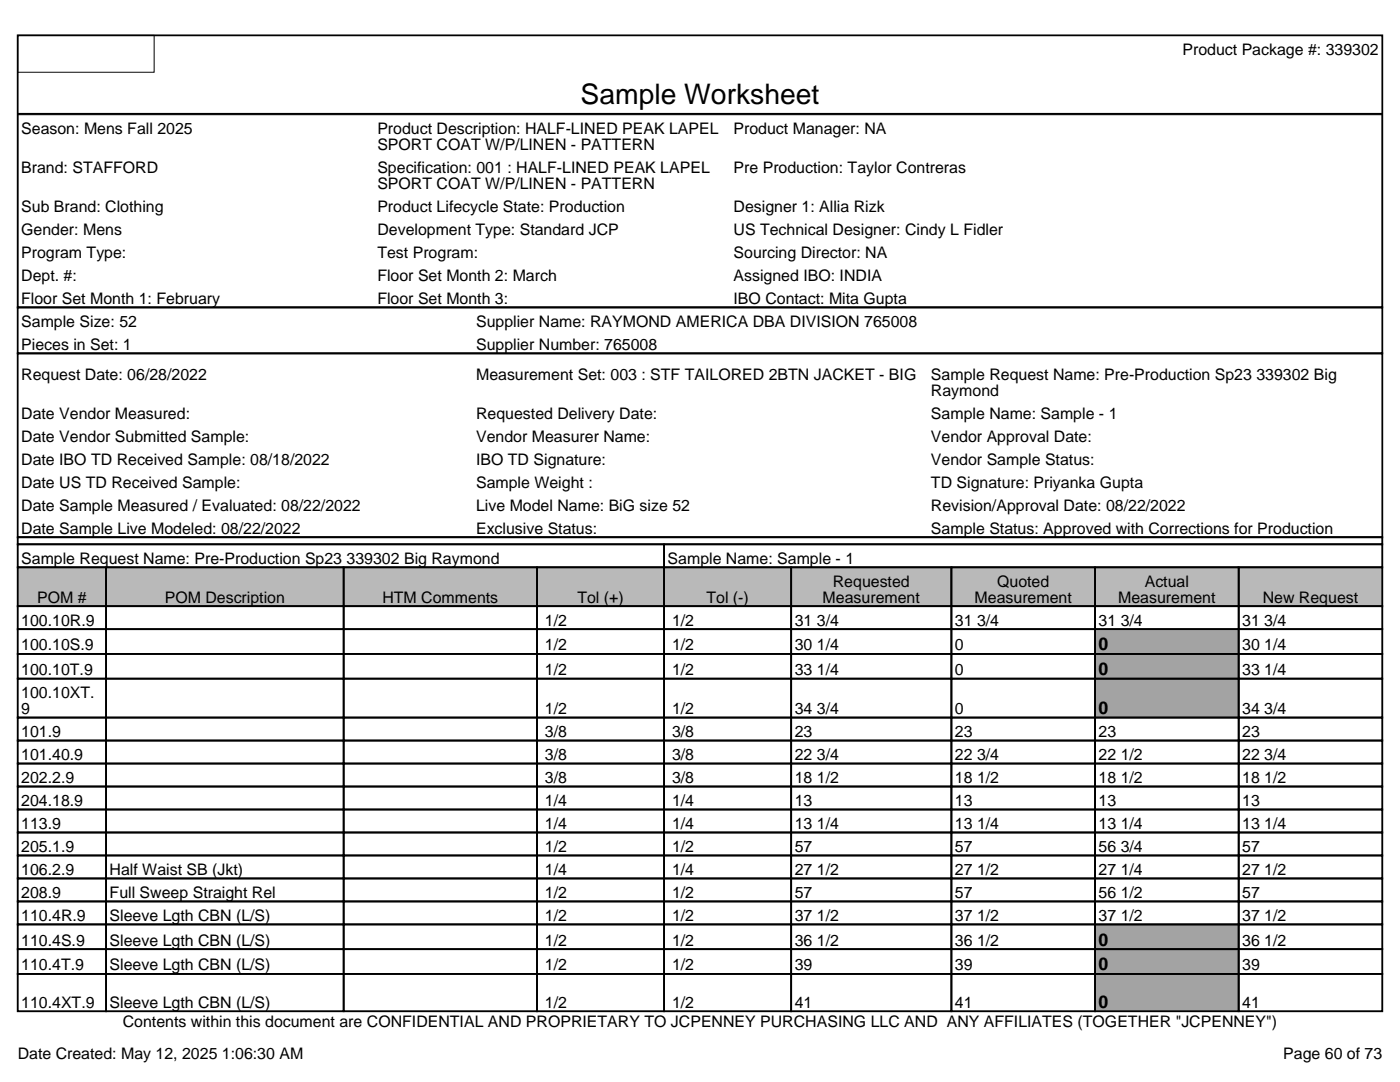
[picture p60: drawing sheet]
<svg xmlns="http://www.w3.org/2000/svg" width="279mm" height="216mm" viewBox="0 0 279 216" stroke-linecap="round" stroke-linejoin="round" font-family="sans-serif">
<defs><g id="words">
<text font-size="5.6" x="115.9" y="20.8">Sample Worksheet</text>
<g font-size="3.5">
<text x="219.2" y="129.8">0</text>
<text x="219.2" y="134.7">0</text>
<text x="219.2" y="142.5">0</text>
<text x="219.2" y="188.7">0</text>
<text x="219.2" y="193.6">0</text>
<text x="219.2" y="201.1">0</text>
</g>
<g font-size="3.2">
<text x="236" y="10.9">Product Package #: 339302</text>
<text x="4.2" y="26.8">Season: Mens Fall 2025</text>
<text x="75.3" y="26.8">Product Description: HALF-LINED PEAK LAPEL</text>
<text x="75.3" y="29.9">SPORT COAT W/P/LINEN - PATTERN</text>
<text x="146.4" y="26.8">Product Manager: NA</text>
<text x="4.2" y="34.5">Brand: STAFFORD</text>
<text x="75.3" y="34.5">Specification: 001 : HALF-LINED PEAK LAPEL</text>
<text x="146.4" y="34.5">Pre Production: Taylor Contreras</text>
<text x="75.3" y="37.7">SPORT COAT W/P/LINEN - PATTERN</text>
<text x="4.2" y="42.3">Sub Brand: Clothing</text>
<text x="4.2" y="46.9">Gender: Mens</text>
<text x="75.3" y="42.3">Product Lifecycle State: Production</text>
<text x="75.3" y="46.9">Development Type: Standard JCP</text>
<text x="146.4" y="42.3">Designer 1: Allia Rizk</text>
<text x="146.4" y="46.9">US Technical Designer: Cindy L Fidler</text>
<text x="4.2" y="51.5">Program Type:</text>
<text x="75.3" y="51.5">Test Program:</text>
<text x="146.4" y="51.5">Sourcing Director: NA</text>
<text x="4.2" y="56">Dept. #:</text>
<text x="75.3" y="56">Floor Set Month 2: March</text>
<text x="146.4" y="56">Assigned IBO: INDIA</text>
<text x="4.2" y="60.6">Floor Set Month 1: February</text>
<text x="4.2" y="65.2">Sample Size: 52</text>
<text x="75.3" y="60.6">Floor Set Month 3:</text>
<text x="95" y="65.2">Supplier Name: RAYMOND AMERICA DBA DIVISION 765008</text>
<text x="146.4" y="60.6">IBO Contact: Mita Gupta</text>
<text x="4.2" y="69.8">Pieces in Set: 1</text>
<text x="95" y="69.8">Supplier Number: 765008</text>
<text x="4.2" y="75.8">Request Date: 06/28/2022</text>
<text x="95" y="75.8">Measurement Set: 003 : STF TAILORED 2BTN JACKET - BIG</text>
<text x="185.8" y="75.8">Sample Request Name: Pre-Production Sp23 339302 Big</text>
<text x="4.2" y="83.6">Date Vendor Measured:</text>
<text x="95" y="83.6">Requested Delivery Date:</text>
<text x="185.8" y="79">Raymond</text>
<text x="185.8" y="83.6">Sample Name: Sample - 1</text>
<text x="4.2" y="88.1">Date Vendor Submitted Sample:</text>
<text x="95" y="88.1">Vendor Measurer Name:</text>
<text x="185.8" y="88.1">Vendor Approval Date:</text>
<text x="4.2" y="92.7">Date IBO TD Received Sample: 08/18/2022</text>
<text x="95" y="92.7">IBO TD Signature:</text>
<text x="185.8" y="92.7">Vendor Sample Status:</text>
<text x="4.2" y="97.3">Date US TD Received Sample:</text>
<text x="4.2" y="101.9">Date Sample Measured / Evaluated: 08/22/2022</text>
<text x="95" y="97.3">Sample Weight :</text>
<text x="95" y="101.9">Live Model Name: BiG size 52</text>
<text x="185.8" y="97.3">TD Signature: Priyanka Gupta</text>
<text x="185.8" y="101.9">Revision/Approval Date: 08/22/2022</text>
<text x="4.2" y="106.5">Date Sample Live Modeled: 08/22/2022</text>
<text x="95" y="106.5">Exclusive Status:</text>
<text x="185.8" y="106.5">Sample Status: Approved with Corrections for Production</text>
<text x="4.2" y="112.5">Sample Request Name: Pre-Production Sp23 339302 Big Raymond</text>
<text x="133.2" y="112.5">Sample Name: Sample - 1</text>
<text x="166.2" y="117.1">Requested</text>
<text x="199" y="117.1">Quoted</text>
<text x="228.5" y="117.1">Actual</text>
<text x="4.2" y="124.8">100.10R.9</text>
<text x="7.4" y="120.3">POM #</text>
<text x="32.9" y="120.3">POM Description</text>
<text x="76.3" y="120.3">HTM Comments</text>
<text x="108.8" y="124.8">1/2</text>
<text x="115.2" y="120.3">Tol (+)</text>
<text x="134.1" y="124.8">1/2</text>
<text x="141" y="120.3">Tol (-)</text>
<text x="158.6" y="124.8">31 3/4</text>
<text x="164.2" y="120.3">Measurement</text>
<text x="190.6" y="124.8">31 3/4</text>
<text x="194.5" y="120.3">Measurement</text>
<text x="219.2" y="124.8">31 3/4</text>
<text x="223.2" y="120.3">Measurement</text>
<text x="247.9" y="124.8">31 3/4</text>
<text x="252" y="120.3">New Request</text>
<text x="4.2" y="129.8">100.10S.9</text>
<text x="108.8" y="129.8">1/2</text>
<text x="134.1" y="129.8">1/2</text>
<text x="158.6" y="129.8">30 1/4</text>
<text x="190.6" y="129.8">0</text>
<text x="247.9" y="129.8">30 1/4</text>
<text x="4.2" y="134.7">100.10T.9</text>
<text x="108.8" y="134.7">1/2</text>
<text x="134.1" y="134.7">1/2</text>
<text x="158.6" y="134.7">33 1/4</text>
<text x="190.6" y="134.7">0</text>
<text x="247.9" y="134.7">33 1/4</text>
<text x="4.2" y="139.3">100.10XT.</text>
<text x="4.2" y="142.5">9</text>
<text x="108.8" y="142.5">1/2</text>
<text x="134.1" y="142.5">1/2</text>
<text x="158.6" y="142.5">34 3/4</text>
<text x="190.6" y="142.5">0</text>
<text x="247.9" y="142.5">34 3/4</text>
<text x="4.2" y="147.1">101.9</text>
<text x="108.8" y="147.1">3/8</text>
<text x="134.1" y="147.1">3/8</text>
<text x="158.6" y="147.1">23</text>
<text x="190.6" y="147.1">23</text>
<text x="219.2" y="147.1">23</text>
<text x="247.9" y="147.1">23</text>
<text x="4.2" y="151.6">101.40.9</text>
<text x="108.8" y="151.6">3/8</text>
<text x="134.1" y="151.6">3/8</text>
<text x="158.6" y="151.6">22 3/4</text>
<text x="190.6" y="151.6">22 3/4</text>
<text x="219.2" y="151.6">22 1/2</text>
<text x="247.9" y="151.6">22 3/4</text>
<text x="4.2" y="156.2">202.2.9</text>
<text x="4.2" y="160.8">204.18.9</text>
<text x="108.8" y="156.2">3/8</text>
<text x="108.8" y="160.8">1/4</text>
<text x="134.1" y="156.2">3/8</text>
<text x="134.1" y="160.8">1/4</text>
<text x="158.6" y="156.2">18 1/2</text>
<text x="158.6" y="160.8">13</text>
<text x="190.6" y="156.2">18 1/2</text>
<text x="190.6" y="160.8">13</text>
<text x="219.2" y="156.2">18 1/2</text>
<text x="219.2" y="160.8">13</text>
<text x="247.9" y="156.2">18 1/2</text>
<text x="247.9" y="160.8">13</text>
<text x="4.2" y="165.4">113.9</text>
<text x="108.8" y="165.4">1/4</text>
<text x="134.1" y="165.4">1/4</text>
<text x="158.6" y="165.4">13 1/4</text>
<text x="190.6" y="165.4">13 1/4</text>
<text x="219.2" y="165.4">13 1/4</text>
<text x="247.9" y="165.4">13 1/4</text>
<text x="4.2" y="170">205.1.9</text>
<text x="108.8" y="170">1/2</text>
<text x="134.1" y="170">1/2</text>
<text x="158.6" y="170">57</text>
<text x="190.6" y="170">57</text>
<text x="219.2" y="170">56 3/4</text>
<text x="247.9" y="170">57</text>
<text x="4.2" y="174.6">106.2.9</text>
<text x="4.2" y="179.2">208.9</text>
<text x="21.9" y="174.6">Half Waist SB (Jkt)</text>
<text x="21.9" y="179.2">Full Sweep Straight Rel</text>
<text x="108.8" y="174.6">1/4</text>
<text x="108.8" y="179.2">1/2</text>
<text x="134.1" y="174.6">1/4</text>
<text x="134.1" y="179.2">1/2</text>
<text x="158.6" y="174.6">27 1/2</text>
<text x="158.6" y="179.2">57</text>
<text x="190.6" y="174.6">27 1/2</text>
<text x="190.6" y="179.2">57</text>
<text x="219.2" y="174.6">27 1/4</text>
<text x="219.2" y="179.2">56 1/2</text>
<text x="247.9" y="174.6">27 1/2</text>
<text x="247.9" y="179.2">57</text>
<text x="4.2" y="183.8">110.4R.9</text>
<text x="21.9" y="183.8">Sleeve Lgth CBN (L/S)</text>
<text x="108.8" y="183.8">1/2</text>
<text x="134.1" y="183.8">1/2</text>
<text x="158.6" y="183.8">37 1/2</text>
<text x="190.6" y="183.8">37 1/2</text>
<text x="219.2" y="183.8">37 1/2</text>
<text x="247.9" y="183.8">37 1/2</text>
<text x="4.2" y="188.7">110.4S.9</text>
<text x="21.9" y="188.7">Sleeve Lgth CBN (L/S)</text>
<text x="108.8" y="188.7">1/2</text>
<text x="134.1" y="188.7">1/2</text>
<text x="158.6" y="188.7">36 1/2</text>
<text x="190.6" y="188.7">36 1/2</text>
<text x="247.9" y="188.7">36 1/2</text>
<text x="4.2" y="193.6">110.4T.9</text>
<text x="21.9" y="193.6">Sleeve Lgth CBN (L/S)</text>
<text x="108.8" y="193.6">1/2</text>
<text x="134.1" y="193.6">1/2</text>
<text x="158.6" y="193.6">39</text>
<text x="190.6" y="193.6">39</text>
<text x="247.9" y="193.6">39</text>
<text x="4.2" y="201.1">110.4XT.9</text>
<text x="21.9" y="201.1">Sleeve Lgth CBN (L/S)</text>
<text x="108.8" y="201.1">1/2</text>
<text x="134.1" y="201.1">1/2</text>
<text x="158.6" y="201.1">41</text>
<text x="190.6" y="201.1">41</text>
<text x="247.9" y="201.1">41</text>
<text x="24.5" y="205">Contents within this document are CONFIDENTIAL AND PROPRIETARY TO JCPENNEY PURCHASING LLC AND ANY AFFILIATES (TOGETHER &quot;JCPENNEY&quot;)</text>
<text x="3.5" y="211.3">Date Created: May 12, 2025 1:06:30 AM</text>
<text x="256.1" y="211.3">Page 60 of 73</text>
</g>
</g></defs>
<g fill="#b7b9bb">
<path d="M3.5 113.2h17.7v7.8h-17.7z"/>
<path d="M21.2 113.2h47.4v7.8h-47.4z"/>
<path d="M68.6 113.2h38.6v7.8h-38.6z"/>
<path d="M107.2 113.2h25.3v7.8h-25.3z"/>
<path d="M132.5 113.2h25.4v7.8h-25.4z"/>
<path d="M157.9 113.2h32v7.8h-32z"/>
<path d="M189.9 113.2h28.6v7.8h-28.6z"/>
<path d="M218.5 113.2h28.7v7.8h-28.7z"/>
<path d="M247.2 113.2h28.7v7.8h-28.7z"/>
</g>
<g fill="#a3a3a3">
<path d="M218.5 125.5h28.7v5h-28.7z"/>
<path d="M218.5 130.5h28.7v4.9h-28.7z"/>
<path d="M218.5 135.4h28.7v7.8h-28.7z"/>
<path d="M218.5 184.5h28.7v4.9h-28.7z"/>
<path d="M218.5 189.4h28.7v4.9h-28.7z"/>
<path d="M218.5 194.3h28.7v7.5h-28.7z"/>
</g>
<g fill="none" stroke="#000" stroke-width=".35">
<path d="M3.5 7.1h272.4v54.2h-272.4zM3.5 22.7h272.4M3.5 61.3h272.4v9.2h-272.4zM3.5 70.5h272.4v36.7h-272.4zM3.5 107.2h272.4v1.4h-272.4zM3.5 108.6h129v4.6h-129zM3.5 113.2h17.7v7.8h-17.7zM21.2 113.2h47.4v7.8h-47.4zM68.6 113.2h38.6v7.8h-38.6zM107.2 113.2h25.3v7.8h-25.3zM132.5 108.6h143.4v4.6h-143.4zM132.5 113.2h25.4v7.8h-25.4z"/>
<path d="M157.9 113.2h32v7.8h-32zM189.9 113.2h28.6v7.8h-28.6zM218.5 113.2h28.7v7.8h-28.7zM247.2 113.2h28.7v7.8h-28.7zM3.5 121h17.7v4.5h-17.7zM3.5 125.5h17.7v5h-17.7zM3.5 130.5h17.7v4.9h-17.7zM3.5 135.4h17.7v7.8h-17.7zM21.2 121h47.4v4.5h-47.4zM21.2 125.5h47.4v5h-47.4zM21.2 130.5h47.4v4.9h-47.4zM21.2 135.4h47.4v7.8h-47.4z"/>
<path d="M68.6 121h38.6v4.5h-38.6zM68.6 125.5h38.6v5h-38.6zM68.6 130.5h38.6v4.9h-38.6zM68.6 135.4h38.6v7.8h-38.6zM107.2 121h25.3v4.5h-25.3zM107.2 125.5h25.3v5h-25.3zM107.2 130.5h25.3v4.9h-25.3zM107.2 135.4h25.3v7.8h-25.3zM132.5 121h25.4v4.5h-25.4zM132.5 125.5h25.4v5h-25.4zM132.5 130.5h25.4v4.9h-25.4zM132.5 135.4h25.4v7.8h-25.4z"/>
<path d="M157.9 121h32v4.5h-32zM157.9 125.5h32v5h-32zM157.9 130.5h32v4.9h-32zM157.9 135.4h32v7.8h-32zM189.9 121h28.6v4.5h-28.6zM189.9 125.5h28.6v5h-28.6zM189.9 130.5h28.6v4.9h-28.6zM189.9 135.4h28.6v7.8h-28.6zM218.5 121h28.7v4.5h-28.7zM218.5 125.5h28.7v5h-28.7zM218.5 130.5h28.7v4.9h-28.7zM218.5 135.4h28.7v7.8h-28.7z"/>
<path d="M247.2 121h28.7v4.5h-28.7zM247.2 125.5h28.7v5h-28.7zM247.2 130.5h28.7v4.9h-28.7zM247.2 135.4h28.7v7.8h-28.7zM3.5 143.2h17.7v4.6h-17.7zM3.5 147.8h17.7v4.6h-17.7zM3.5 152.4h17.7v4.5h-17.7zM3.5 156.9h17.7v4.6h-17.7zM21.2 143.2h47.4v4.6h-47.4zM21.2 147.8h47.4v4.6h-47.4zM21.2 152.4h47.4v4.5h-47.4zM21.2 156.9h47.4v4.6h-47.4z"/>
<path d="M68.6 143.2h38.6v4.6h-38.6zM68.6 147.8h38.6v4.6h-38.6zM68.6 152.4h38.6v4.5h-38.6zM68.6 156.9h38.6v4.6h-38.6zM107.2 143.2h25.3v4.6h-25.3zM107.2 147.8h25.3v4.6h-25.3zM107.2 152.4h25.3v4.5h-25.3zM107.2 156.9h25.3v4.6h-25.3zM132.5 143.2h25.4v4.6h-25.4zM132.5 147.8h25.4v4.6h-25.4zM132.5 152.4h25.4v4.5h-25.4zM132.5 156.9h25.4v4.6h-25.4z"/>
<path d="M157.9 143.2h32v4.6h-32zM157.9 147.8h32v4.6h-32zM157.9 152.4h32v4.5h-32zM157.9 156.9h32v4.6h-32zM189.9 143.2h28.6v4.6h-28.6zM189.9 147.8h28.6v4.6h-28.6zM189.9 152.4h28.6v4.5h-28.6zM189.9 156.9h28.6v4.6h-28.6zM218.5 143.2h28.7v4.6h-28.7zM218.5 147.8h28.7v4.6h-28.7zM218.5 152.4h28.7v4.5h-28.7zM218.5 156.9h28.7v4.6h-28.7z"/>
<path d="M247.2 143.2h28.7v4.6h-28.7zM247.2 147.8h28.7v4.6h-28.7zM247.2 152.4h28.7v4.5h-28.7zM247.2 156.9h28.7v4.6h-28.7zM3.5 161.5h17.7v4.6h-17.7zM3.5 166.1h17.7v4.6h-17.7zM3.5 170.7h17.7v4.6h-17.7zM3.5 175.3h17.7v4.6h-17.7zM3.5 179.9h17.7v4.6h-17.7zM21.2 161.5h47.4v4.6h-47.4zM21.2 166.1h47.4v4.6h-47.4zM21.2 170.7h47.4v4.6h-47.4z"/>
<path d="M21.2 175.3h47.4v4.6h-47.4zM21.2 179.9h47.4v4.6h-47.4zM68.6 161.5h38.6v4.6h-38.6zM68.6 166.1h38.6v4.6h-38.6zM68.6 170.7h38.6v4.6h-38.6zM68.6 175.3h38.6v4.6h-38.6zM68.6 179.9h38.6v4.6h-38.6zM107.2 161.5h25.3v4.6h-25.3zM107.2 166.1h25.3v4.6h-25.3zM107.2 170.7h25.3v4.6h-25.3zM107.2 175.3h25.3v4.6h-25.3zM107.2 179.9h25.3v4.6h-25.3z"/>
<path d="M132.5 161.5h25.4v4.6h-25.4zM132.5 166.1h25.4v4.6h-25.4zM132.5 170.7h25.4v4.6h-25.4zM132.5 175.3h25.4v4.6h-25.4zM132.5 179.9h25.4v4.6h-25.4zM157.9 161.5h32v4.6h-32zM157.9 166.1h32v4.6h-32zM157.9 170.7h32v4.6h-32zM157.9 175.3h32v4.6h-32zM157.9 179.9h32v4.6h-32zM189.9 161.5h28.6v4.6h-28.6zM189.9 166.1h28.6v4.6h-28.6z"/>
<path d="M189.9 170.7h28.6v4.6h-28.6zM189.9 175.3h28.6v4.6h-28.6zM189.9 179.9h28.6v4.6h-28.6zM218.5 161.5h28.7v4.6h-28.7zM218.5 166.1h28.7v4.6h-28.7zM218.5 170.7h28.7v4.6h-28.7zM218.5 175.3h28.7v4.6h-28.7zM218.5 179.9h28.7v4.6h-28.7zM247.2 161.5h28.7v4.6h-28.7zM247.2 166.1h28.7v4.6h-28.7zM247.2 170.7h28.7v4.6h-28.7zM247.2 175.3h28.7v4.6h-28.7z"/>
<path d="M247.2 179.9h28.7v4.6h-28.7zM3.5 184.5h17.7v4.9h-17.7zM3.5 189.4h17.7v4.9h-17.7zM3.5 194.3h17.7v7.5h-17.7zM21.2 184.5h47.4v4.9h-47.4zM21.2 189.4h47.4v4.9h-47.4zM21.2 194.3h47.4v7.5h-47.4zM68.6 184.5h38.6v4.9h-38.6zM68.6 189.4h38.6v4.9h-38.6zM68.6 194.3h38.6v7.5h-38.6zM107.2 184.5h25.3v4.9h-25.3zM107.2 189.4h25.3v4.9h-25.3z"/>
<path d="M107.2 194.3h25.3v7.5h-25.3zM132.5 184.5h25.4v4.9h-25.4zM132.5 189.4h25.4v4.9h-25.4zM132.5 194.3h25.4v7.5h-25.4zM157.9 184.5h32v4.9h-32zM157.9 189.4h32v4.9h-32zM157.9 194.3h32v7.5h-32zM189.9 184.5h28.6v4.9h-28.6zM189.9 189.4h28.6v4.9h-28.6zM189.9 194.3h28.6v7.5h-28.6zM218.5 184.5h28.7v4.9h-28.7zM218.5 189.4h28.7v4.9h-28.7z"/>
<path d="M218.5 194.3h28.7v7.5h-28.7zM247.2 184.5h28.7v4.9h-28.7zM247.2 189.4h28.7v4.9h-28.7zM247.2 194.3h28.7v7.5h-28.7z"/>
</g>
<path d="M3.5 7.1h27.3v7.3h-27.3zM3.5 22.9h272.4v38.4h-272.4zM3.5 107.2h272.4v94.6h-272.4z" fill="none" stroke="#000" stroke-width=".2"/>
<use href="#words"/>
</svg>
